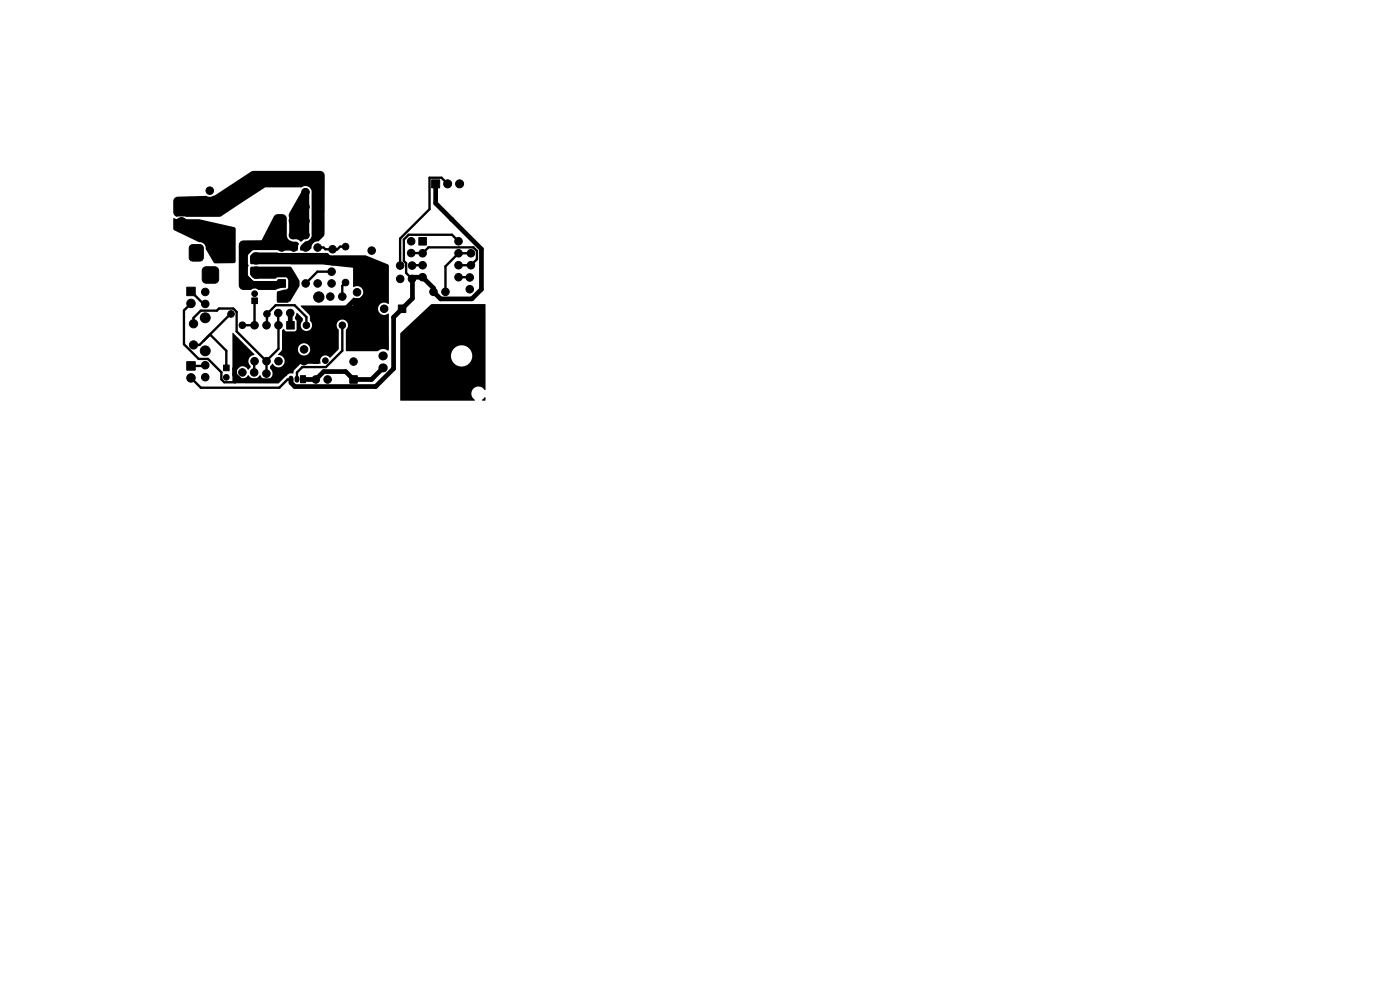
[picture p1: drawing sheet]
<svg xmlns="http://www.w3.org/2000/svg" width="297mm" height="210mm" viewBox="0 0 297 210" stroke-linecap="round" stroke-linejoin="round" font-family="sans-serif">
<g fill="#000" stroke="#000" stroke-width=".21">
<path d="M91.6 38.2h1.7v1.7h-1.7zM37.4 43.6h2.2v2.2h-2.2zM40.3 52.2l.6-.3h1.6l.5 .3 .1 .4v2l-.2 .6-.5 .2h-1.5l-.6-.3-.2-.5v-2zM43.1 56.8l.5-.2h1.9a.88 .88 0 0 1 .9 .9v1.7a.88 .88 0 0 1-.9 .9h-1.7a.88 .88 0 0 1-.9-.9v-1.9zM43.7 43.5h1.6v1.5h-1.6zM45.9 51.9h3.5v3.5h-3.5zM78 56.2h1.7v1.6h-1.7zM88.9 50.4h1.6v1.6h-1.6zM39.6 60.9h1.8v1.8h-1.8zM39.6 76.7h1.8v1.8h-1.8zM47.4 77.4h1.2v1.2h-1.2zM53.4 63.2h1.2v1.2h-1.2z"/>
<path d="M58.9 61.9h2.2v2.2h-2.2zM59 59.3h1.6v1.6h-1.6zM60.8 68.2h1.6v1.6h-1.6zM63.7 79.7h1.1v1.5h-1.1zM66.4 75.9h1.2v1.2h-1.2zM77.4 61.2h1.6v1.6h-1.6zM80.3 72h2v1.9h-2zM84.5 64.7h1.6v1.6h-1.6zM74.2 79.7h1.6v1.6h-1.6z"/>
<circle cx="95" cy="39" r=".85"/>
<circle cx="97.5" cy="39" r=".85"/>
<circle cx="38.5" cy="47.2" r="1.1"/>
<circle cx="44.5" cy="40.4" r=".8"/>
<circle cx="54.3" cy="57.8" r="1.2"/>
<circle cx="54.3" cy="54.8" r="1.2"/>
<circle cx="59.6" cy="49.9" r=".8"/>
<circle cx="59.6" cy="46.8" r=".8"/>
<circle cx="59.8" cy="52.5" r=".8"/>
<circle cx="62.1" cy="49.9" r=".8"/>
<circle cx="62.1" cy="46.8" r=".8"/>
<circle cx="62.3" cy="52.5" r=".8"/>
<circle cx="64.8" cy="40.8" r=".8"/>
<circle cx="64.8" cy="49.9" r=".8"/>
<circle cx="64.8" cy="43.9" r=".8"/>
<circle cx="64.8" cy="46.9" r=".8"/>
<circle cx="64.8" cy="52.5" r=".8"/>
<circle cx="67.3" cy="40.8" r=".8"/>
<circle cx="67.3" cy="49.9" r=".8"/>
<circle cx="67.3" cy="43.9" r=".8"/>
<circle cx="67.3" cy="46.9" r=".8"/>
<circle cx="67.4" cy="52.5" r=".8"/>
<circle cx="70.3" cy="57.6" r=".8"/>
<circle cx="70.6" cy="55.4" r=".8"/>
<circle cx="70.6" cy="52.9" r=".8"/>
<circle cx="73.3" cy="59.9" r=".7"/>
<circle cx="73.3" cy="52.3" r=".7"/>
<circle cx="78.8" cy="53.2" r=".8"/>
<circle cx="84.9" cy="56.3" r=".8"/>
<circle cx="84.9" cy="59.2" r=".8"/>
<circle cx="87.2" cy="53.7" r=".8"/>
<circle cx="87.2" cy="51.2" r=".8"/>
<circle cx="87.4" cy="59.2" r=".8"/>
<circle cx="87.4" cy="56.3" r=".8"/>
<circle cx="89.7" cy="56.3" r=".8"/>
<circle cx="89.7" cy="53.7" r=".8"/>
<circle cx="89.7" cy="58.8" r=".8"/>
<circle cx="97.3" cy="51.2" r=".8"/>
<circle cx="97.3" cy="58.8" r=".8"/>
<circle cx="97.3" cy="56.3" r=".8"/>
<circle cx="97.3" cy="53.7" r=".8"/>
<circle cx="99.7" cy="58.9" r=".8"/>
<circle cx="99.9" cy="56.3" r=".8"/>
<circle cx="99.9" cy="53.7" r=".8"/>
<circle cx="40.5" cy="64.4" r=".9"/>
<circle cx="41.1" cy="68.7" r=".87"/>
<circle cx="41.1" cy="73.2" r=".87"/>
<circle cx="43.5" cy="64.5" r=".8"/>
<circle cx="43.5" cy="61.9" r=".8"/>
<circle cx="43.5" cy="77.5" r=".8"/>
<circle cx="43.5" cy="74.4" r="1.05"/>
<circle cx="43.5" cy="67.4" r="1.05"/>
<circle cx="49" cy="66.6" r=".7"/>
<circle cx="51.4" cy="79" r=".8"/>
<circle cx="51.4" cy="76.6" r=".7"/>
<circle cx="51.4" cy="69" r=".7"/>
<circle cx="53.9" cy="79" r=".8"/>
<circle cx="54" cy="76.6" r=".8"/>
<circle cx="54" cy="69" r=".8"/>
<circle cx="54" cy="62.3" r=".6"/>
<circle cx="56.5" cy="79.2" r=".8"/>
<circle cx="56.5" cy="69" r=".8"/>
<circle cx="56.5" cy="76.6" r=".8"/>
<circle cx="56.6" cy="66.6" r=".7"/>
<circle cx="59" cy="66.4" r=".8"/>
<circle cx="59.1" cy="79.2" r=".8"/>
<circle cx="59.1" cy="76.6" r=".8"/>
<circle cx="59.1" cy="69" r=".8"/>
<circle cx="61.6" cy="66.4" r=".8"/>
<circle cx="61.6" cy="76.6" r=".8"/>
<circle cx="62.3" cy="60.1" r=".8"/>
<circle cx="64.5" cy="76.6" r=".8"/>
<circle cx="64.5" cy="74.1" r=".8"/>
<circle cx="64.8" cy="60.1" r=".8"/>
<circle cx="65" cy="69" r=".7"/>
<circle cx="67.4" cy="60.1" r=".8"/>
<circle cx="67.6" cy="63" r="1.1"/>
<circle cx="69" cy="76.5" r=".6"/>
<circle cx="70.1" cy="62.9" r=".8"/>
<circle cx="70.3" cy="60.1" r=".8"/>
<circle cx="72.6" cy="62.9" r=".8"/>
<circle cx="72.6" cy="69" r=".7"/>
<circle cx="75" cy="76.7" r=".8"/>
<circle cx="75.7" cy="62" r=".8"/>
<circle cx="81.5" cy="65.5" r=".8"/>
<circle cx="92" cy="61.9" r=".8"/>
<circle cx="94.5" cy="61.9" r=".8"/>
<circle cx="99.7" cy="61.4" r=".8"/>
<circle cx="40.5" cy="80.2" r=".9"/>
<circle cx="43.5" cy="80" r=".8"/>
<circle cx="48" cy="80" r=".6"/>
<circle cx="67" cy="80.5" r=".8"/>
<circle cx="69.5" cy="80.5" r=".8"/>
</g>
<path d="M81.2 75.5h.1M81.2 78h.1" fill="none" stroke="#000" stroke-width="1.9"/>
<path d="M61.7 80.2v.5M63 80.2v.5" fill="none" stroke="#000" stroke-width="1.1"/>
<g fill="none" stroke="#000" stroke-width="1">
<path d="M92.4 39v4.1l3.4 3.4M54.3 54.8l.7-.6h14.3l.7 .7M54.3 57.8h6.8l1.2 1.2v1.7l-2.3 2.3M59.6 46.8v5.5l.2 .2M62.1 46.9h2.7M62.3 52.5h-8.9l-1.3 1.4v4.7l1.5 1.5h6.2M64.8 40.8v9.1h-2.7v-3.4M67.3 40.8v9.1l-2.5 2.6M70.6 55.4h6.5l1.8 1.8v2.1l-.6 .7v2l-1.8 1.7h-1.4l-1.9 2M95.8 46.5h.1M95.8 46.5l6.3 6.3v8.6l-2 2h-6.6l-1.5-1.5v-.8l-2.3-2.3h-1.9l-.4 .4 .1 4.1-4 4v10.9l-3.8 3.8h-17.2l-.8-.8v-.7M61.6 66.4v2.6"/>
<path d="M73.2 65.7h-1.6l-4.6 4.5v6.3l-.1 .1h-5.3l-4 4.1h-6.6l-1.2-1.2v-1.3l1.6-1.6M73.2 65.7l7.3 7.3h.8M81.3 78l-2.5 2.5h-3.8l-1.7-1.7h-4.6l-1.7 1.7h-2.7"/>
</g>
<g fill="none" stroke="#000" stroke-width=".5">
<path d="M95 39l-1.3-1.3h-2.6v6.7l-6.2 6.2v5.7M70.3 57.6h-3l-2.5 2.5M73.3 59.9l-.7 .7v2.3M73.3 52.3h-1.2l-.5 .6h-2.6l-.4-.4h-1.2M87.2 53.7h2.5l1.2-1.2h9.5l.8 .7v1.8l-1.3 1.3h-2.6M89.7 56.3h-2.3M97.3 51.2l-1.4-1.4h-9.2l-1 1v4.6l.5 .4v2.1l1.2 1.3M97.3 58.8l2.4 .1M99.9 53.7h-2.6l-2.8 2.8v5.4M40.5 64.4l-1.5 1.5v7.1l3.1 3.1h2l2.9 2.9v1.5l.6 .6h2.3l.8-.7M40.5 61.8l2.7 2.7h.3M41.1 68.7v-1.3l1.5-1.5h3.4l.4-.5h3.1l.7 .8v4.1l6.3 6.3"/>
<path d="M43.2 72.3h.1M43.5 77.5l-.1 .1h-2.9M44.6 71l3.4 3.4v3.6M49 66.6l-6.7 6.6h-1.2M51.4 69h2.6M54 69h.1M54 76.6l-.1 2.4M54 63.8v5.2M56.5 76.6h.1M56.5 69l.1-2.4 1.9-1.9h4l2.5 2.6v1.7M56.5 79.2v.1M59 66.4l.1 7.6-2.6 2.5v2.7"/>
<path d="M72.6 69v5.4l-3.5 3.5h-5l-1.1 1.1v1.5M40.5 80.2l2.1 2.1h16.7l1.7-1.8h.7"/>
</g>
<path d="M64.2 40.2l.3-.2a.8 .8 0 0 1 1.1 .9v8.8a.9 .9 0 0 1-1 1l-.8 .6-.7-.5-1-.1a.84 .84 0 0 1-.7-1l-.1-4.4zM37 42l.7-.3 6.1-.1a1.84 1.84 0 0 0 1.9-.3l7.9-5h14.3a1 1 0 0 1 1 1v12.2l-.2 .6-1.2 1.1a1.37 1.37 0 0 0-1.5 1.5l-.5 .5h-1.7a.9 .9 0 0 1 .2-1.3l.8-.7a1.35 1.35 0 0 0 1.3-1.5v-8.7a1.33 1.33 0 0 0-.6-1.4 1.33 1.33 0 0 0-1.6 .1h-7.6l-9.5 6.2-7.3 .1a1.72 1.72 0 0 0-2 0l-.5-.3-.2-.5v-2.5zM36.8 46.3l.7 .2 .5-.2h1l.5 .2h2.8l7.6 1.8 .1 7.1-.2 .4h-4.3l-1.8-2.9a1.32 1.32 0 0 0-1.5-1.5l-5.3-2.6-.2-.3zM53.8 53.6h5l1.2 .6h17.6l4.6 1.9 .3 .2v8.1l-.1 .1a1.33 1.33 0 0 0-1.9 .2 1.33 1.33 0 0 0 .1 1.8 1.33 1.33 0 0 0 1.8 0l.1 7.6-.2 .3a1.7 1.7 0 0 0-2.2 .1h-6.7v-4.5a1.23 1.23 0 0 0 .1-1.8 1.23 1.23 0 0 0-1.8 0 1.23 1.23 0 0 0 .2 1.8l-.1 4.1-1.8 1.8a1.15 1.15 0 0 0-1.6-.3 1.15 1.15 0 0 0-.4 1.5h-4.1l-1.5 1.4-.2 .7h-.1a1.02 1.02 0 0 0-1.3 .5l-1.7 1.6-9.6-.1-.2-.3v-10.3h.2l4.5 4.6a1.39 1.39 0 0 0-1.2 1 1.39 1.39 0 0 0 .4 1.5l-.1 .2-.5 .5a1.32 1.32 0 0 0-2-.3 1.32 1.32 0 0 0 .1 2 1.32 1.32 0 0 0 2-.5 1.43 1.43 0 0 0 2.5 0 1.36 1.36 0 0 0 2 .7 1.36 1.36 0 0 0 .1-2.2v-.4l.6-.5a1.34 1.34 0 0 0 2.3 0 1.34 1.34 0 0 0-1.2-2l.8-1.1h3.4a1.31 1.31 0 0 0 1.9 1.2 1.31 1.31 0 0 0 .2-2.2 1.31 1.31 0 0 0-2.1 .8v.2h-3.4v-4l.4-.3 .5 .5h1.8l.3-.1 .1-.4v-1.6l-.3-.5v-.4l.4-.9 1.2 1.1v.6a1.21 1.21 0 0 0 0 1.7 1.21 1.21 0 0 0 1.8 0 1.21 1.21 0 0 0-.2-1.8l-.1-1.1-1.9-1.9v-.2h11.1v-1.6l.2-.1a1.33 1.33 0 0 0 1.9-1.2 1.33 1.33 0 0 0-2-1l-.1-4.1-6.6-.7h-15l-.2-.4v-1.4zM50.9 51.3l.7-.3h3.9l2.7-5.2 .5-.4h1.1a1.16 1.16 0 0 1 1.1 1.6v2.7a1.44 1.44 0 0 0 1.1 1.6h.7a.6 .6 0 0 1 .7 .3 .6 .6 0 0 1-.2 .7l-.2 .9-9.3-.1-1.1 1v1.8a.88 .88 0 0 1 0 1v1.5l1.2 1.2h4.6l.6-.3h1.4l.2 .3v1.3l-2.1 .6h-3.7a1.16 1.16 0 0 0-1.6 0h-1.5a1 1 0 0 1-1.1-1v-8.5zM53.1 56.7l.4-.1h8.2l1.8 2.9v1.2l-2 3.3h-2.7v-2.1l2.3-.7v-1.8l-.2-.4-.3-.2h-1.7l-.5 .3h-4.4l-.9-.9zM85 70.6l6.5-6.1h11.4v18.2a1.57 1.57 0 0 0-1.9-.6 1.57 1.57 0 0 0-.9 1.9l.6 .8v.2l-15.8-.1v-9.4h10.8a2.26 2.26 0 0 0 3.3 2 2.26 2.26 0 0 0 .2-3.8 2.26 2.26 0 0 0-3.5 1.5v.3h-10.8v-4.6zM102.8 84.3h.2v.6l-.7 .1v-.2z" fill="#000"/>
</svg>
